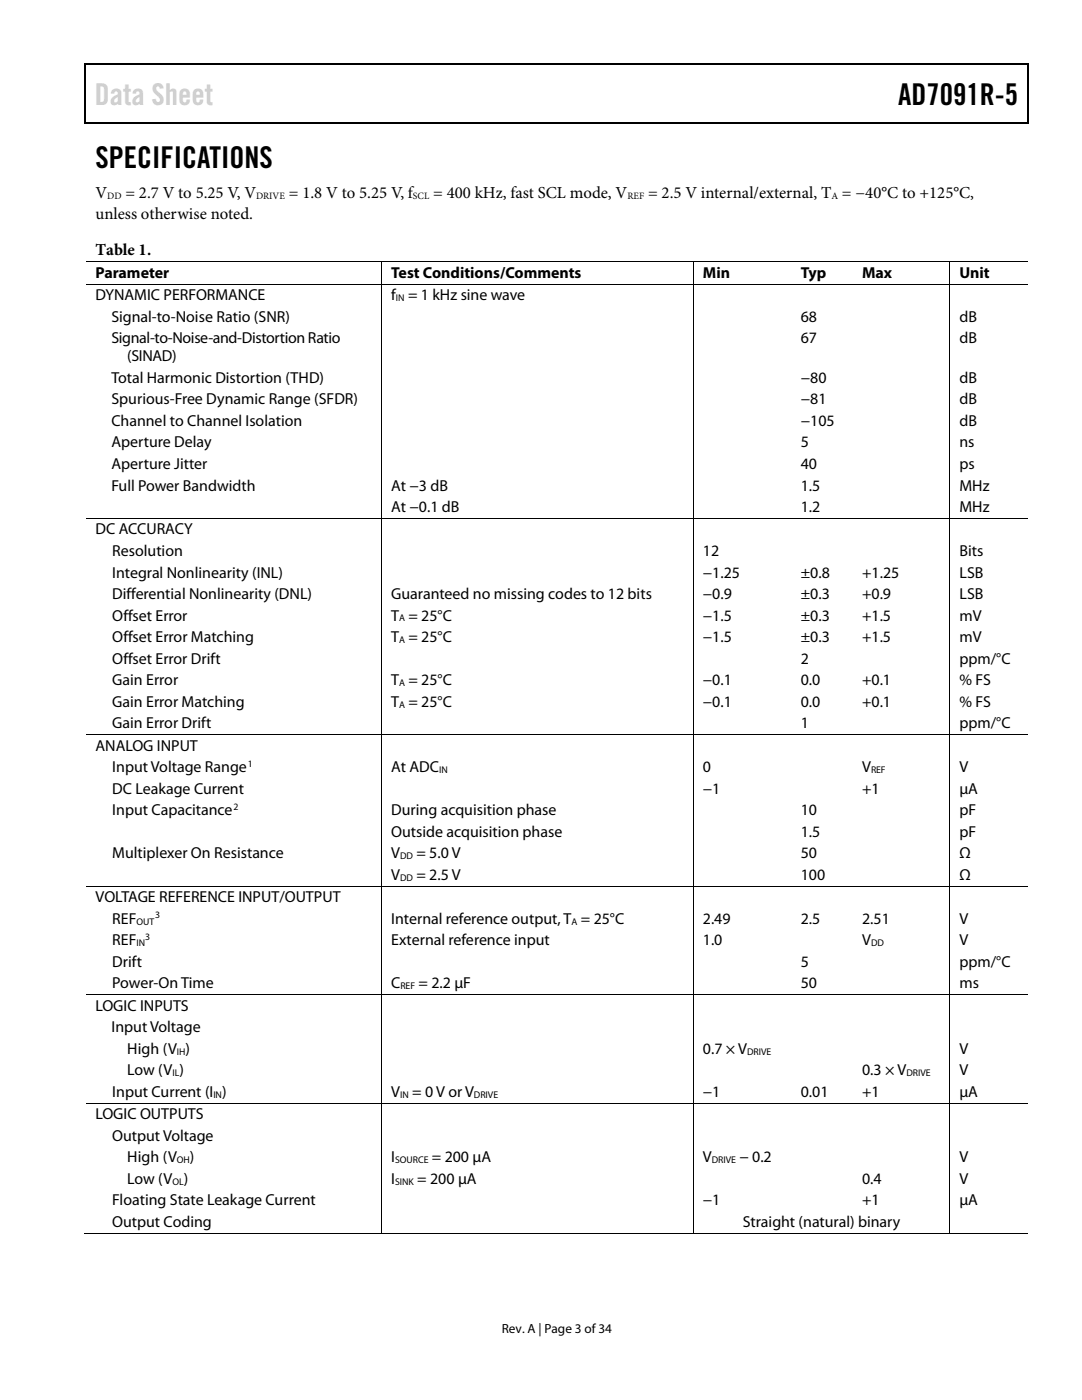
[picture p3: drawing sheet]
<svg xmlns="http://www.w3.org/2000/svg" width="216mm" height="279mm" viewBox="0 0 216 279" stroke-linecap="round" stroke-linejoin="round" font-family="sans-serif">
<defs><g id="words">
<text font-size="6" fill="#cdcdcd" x="18.9" y="21">Data Sheet</text>
<g font-size="6">
<text x="179.2" y="21">AD7091R-5</text>
<text x="19" y="33.6">SPECIFICATIONS</text>
</g>
<g font-size="3.3">
<text x="19" y="39.5">V</text>
<text x="25" y="39.5">= 2.7 V to 5.25 V, V</text>
<text x="57.6" y="39.5">= 1.8 V to 5.25 V, f</text>
<text x="86.4" y="39.5">= 400 kHz, fast SCL mode, V</text>
<text x="129.3" y="39.5">= 2.5 V internal/external, T = −40°C to +125°C,</text>
<text x="19.1" y="43.8">unless otherwise noted.</text>
<text x="19.1" y="50.9">Table 1.</text>
</g>
<g font-size="3.2">
<text x="19" y="55.5">Parameter</text>
<text x="19" y="59.9">DYNAMIC PERFORMANCE</text>
<text x="78.1" y="59.9">f</text>
<text x="78.1" y="55.5">Test Conditions/Comments</text>
<text x="81.4" y="59.9">= 1 kHz sine wave</text>
<text x="140.3" y="55.5">Min</text>
<text x="159.8" y="55.5">Typ</text>
<text x="172" y="55.5">Max</text>
<text x="191.5" y="55.5">Unit</text>
<text x="22.2" y="64.2">Signal-to-Noise Ratio (SNR)</text>
<text x="159.8" y="64.2">68</text>
<text x="191.5" y="64.2">dB</text>
<text x="22.2" y="68.5">Signal-to-Noise-and-DistortionRatio</text>
<text x="159.8" y="68.5">67</text>
<text x="191.5" y="68.5">dB</text>
<text x="22.2" y="76.4">Total Harmonic Distortion (THD)</text>
<text x="25.4" y="72.1">(SINAD)</text>
<text x="159.8" y="76.4">−80</text>
<text x="191.5" y="76.4">dB</text>
<text x="22.2" y="80.7">Spurious-Free Dynamic Range (SFDR)</text>
<text x="159.8" y="80.7">−81</text>
<text x="191.4" y="80.7">dB</text>
<text x="22.2" y="85">Channel to Channel Isolation</text>
<text x="22.2" y="89.3">Aperture Delay</text>
<text x="159.8" y="89.3">5</text>
<text x="159.8" y="85">−105</text>
<text x="191.4" y="89.3">ns</text>
<text x="191.5" y="85">dB</text>
<text x="22.2" y="93.6">Aperture Jitter</text>
<text x="159.8" y="93.6">40</text>
<text x="191.4" y="93.6">ps</text>
<text x="22.2" y="97.9">Full Power Bandwidth</text>
<text x="78.1" y="97.9">At −3 dB</text>
<text x="159.8" y="97.9">1.5</text>
<text x="191.5" y="97.9">MHz</text>
<text x="19" y="106.7">DC ACCURACY</text>
<text x="78.1" y="102.2">At −0.1 dB</text>
<text x="159.8" y="102.2">1.2</text>
<text x="191.5" y="102.2">MHz</text>
<text x="22.4" y="111">Resolution</text>
<text x="140.3" y="111">12</text>
<text x="191.5" y="111">Bits</text>
<text x="22.4" y="115.3">Integral Nonlinearity (INL)</text>
<text x="22.4" y="119.5">Differential Nonlinearity (DNL)</text>
<text x="78.1" y="119.5">Guaranteed no missing codes to 12 bits</text>
<text x="140.3" y="119.5">−0.9</text>
<text x="140.3" y="115.3">−1.25</text>
<text x="159.8" y="119.5">±0.3</text>
<text x="159.8" y="115.3">±0.8</text>
<text x="172" y="119.5">+0.9</text>
<text x="172" y="115.3">+1.25</text>
<text x="191.5" y="119.5">LSB</text>
<text x="191.5" y="115.3">LSB</text>
<text x="22.4" y="123.8">Offset Error</text>
<text x="78.1" y="123.8">T = 25°C</text>
<text x="140.2" y="123.8">−1.5</text>
<text x="159.8" y="123.8">±0.3</text>
<text x="172" y="123.8">+1.5</text>
<text x="191.4" y="123.8">mV</text>
<text x="22.4" y="128.1">Offset Error Matching</text>
<text x="78.1" y="128.1">T = 25°C</text>
<text x="140.2" y="128.1">−1.5</text>
<text x="159.8" y="128.1">±0.3</text>
<text x="172" y="128.1">+1.5</text>
<text x="191.4" y="128.1">mV</text>
<text x="22.4" y="132.4">Offset Error Drift</text>
<text x="22.4" y="136.7">Gain Error</text>
<text x="78.1" y="136.7">T = 25°C</text>
<text x="140.2" y="136.7">−0.1</text>
<text x="159.8" y="136.7">0.0</text>
<text x="159.8" y="132.4">2</text>
<text x="172" y="136.7">+0.1</text>
<text x="191.4" y="136.7">% FS</text>
<text x="191.5" y="132.4">ppm/°C</text>
<text x="22.4" y="141">Gain Error Matching</text>
<text x="78.1" y="141">T = 25°C</text>
<text x="140.2" y="141">−0.1</text>
<text x="159.8" y="141">0.0</text>
<text x="172" y="141">+0.1</text>
<text x="191.4" y="141">% FS</text>
<text x="19" y="149.8">ANALOG INPUT</text>
<text x="22.4" y="145.3">Gain Error Drift</text>
<text x="159.8" y="145.3">1</text>
<text x="191.5" y="145.3">ppm/°C</text>
<text x="22.4" y="154.1">Input Voltage Range</text>
<text x="78.1" y="154.1">At ADC</text>
<text x="140.2" y="154.1">0</text>
<text x="172" y="154.1">V</text>
<text x="191.5" y="154.1">V</text>
<text x="22.4" y="158.4">DC Leakage Current</text>
<text x="140.3" y="158.4">−1</text>
<text x="172" y="158.4">+1</text>
<text x="191.5" y="158.4">µA</text>
<text x="22.4" y="162.7">Input Capacitance</text>
<text x="78.1" y="167">Outside acquisition phase</text>
<text x="78.1" y="162.7">During acquisition phase</text>
<text x="159.8" y="162.7">10</text>
<text x="159.8" y="167">1.5</text>
<text x="191.4" y="162.7">pF</text>
<text x="191.5" y="167">pF</text>
<text x="22.4" y="171.3">Multiplexer On Resistance</text>
<text x="78.1" y="171.3">V</text>
<text x="83.1" y="171.3">= 5.0 V</text>
<text x="159.8" y="171.3">50</text>
<text x="191.4" y="171.3">Ω</text>
<text x="78.1" y="175.6">V</text>
<text x="83.1" y="175.6">= 2.5 V</text>
<text x="159.8" y="175.6">100</text>
<text x="191.4" y="175.6">Ω</text>
<text x="19" y="180.1">VOLTAGE REFERENCE INPUT/OUTPUT</text>
<text x="22.4" y="184.4">REF</text>
<text x="78.1" y="184.4">Internal reference output, T = 25°C</text>
<text x="140.3" y="184.4">2.49</text>
<text x="159.8" y="184.4">2.5</text>
<text x="172" y="184.4">2.51</text>
<text x="191.5" y="184.4">V</text>
<text x="22.4" y="188.7">REF</text>
<text x="78.1" y="188.7">External reference input</text>
<text x="140.2" y="188.7">1.0</text>
<text x="172" y="188.7">V</text>
<text x="191.5" y="188.7">V</text>
<text x="22.4" y="193">Drift</text>
<text x="22.4" y="197.3">Power-On Time</text>
<text x="78.1" y="197.3">C</text>
<text x="83.5" y="197.3">= 2.2 µF</text>
<text x="159.8" y="197.3">50</text>
<text x="159.8" y="193">5</text>
<text x="191.5" y="197.3">ms</text>
<text x="191.5" y="193">ppm/°C</text>
<text x="19" y="201.7">LOGIC INPUTS</text>
<text x="22.2" y="206">Input Voltage</text>
<text x="25.4" y="210.3">High (V )</text>
<text x="25.4" y="214.6">Low (V )</text>
<text x="140.3" y="210.3">0.7 × V</text>
<text x="172" y="214.6">0.3 × V</text>
<text x="191.5" y="210.3">V</text>
<text x="191.5" y="214.6">V</text>
<text x="22.4" y="218.9">Input Current (I )</text>
<text x="78.1" y="218.9">V</text>
<text x="82.3" y="218.9">= 0 V or V</text>
<text x="140.3" y="218.9">−1</text>
<text x="159.8" y="218.9">0.01</text>
<text x="172" y="218.9">+1</text>
<text x="191.5" y="218.9">µA</text>
<text x="19" y="223.4">LOGIC OUTPUTS</text>
<text x="22.4" y="227.7">Output Voltage</text>
<text x="25.4" y="232">High (V</text>
<text x="37.9" y="232">)</text>
<text x="78.1" y="232">I</text>
<text x="86.2" y="232">= 200 µA</text>
<text x="140.2" y="232">V</text>
<text x="147.5" y="232">− 0.2</text>
<text x="191.5" y="232">V</text>
<text x="25.4" y="236.3">Low (V</text>
<text x="36.7" y="236.3">)</text>
<text x="78.1" y="236.3">I</text>
<text x="83.3" y="236.3">= 200 µA</text>
<text x="172" y="236.3">0.4</text>
<text x="191.4" y="236.3">V</text>
<text x="22.4" y="240.6">Floating State Leakage Current</text>
<text x="22.4" y="244.9">Output Coding</text>
<text x="140.3" y="240.6">−1</text>
<text x="148.2" y="244.9">Straight (natural) binary</text>
<text x="172" y="240.6">+1</text>
<text x="191.5" y="240.6">µA</text>
</g>
<text font-size="2.6" x="100.1" y="266">Rev. A | Page 3 of 34</text>
<g font-size="1.9">
<text x="21.4" y="39.7">DD</text>
<text x="51.1" y="39.7">DRIVE</text>
<text x="82.4" y="39.7">SCL</text>
<text x="125.2" y="39.7">REF</text>
<text x="165.9" y="39.7">A</text>
<text x="79" y="60.1">IN</text>
<text x="79.7" y="124">A</text>
<text x="79.7" y="128.3">A</text>
<text x="79.7" y="136.9">A</text>
<text x="79.7" y="141.2">A</text>
<text x="49.5" y="153">1</text>
<text x="87.6" y="154.3">IN</text>
<text x="173.8" y="154.3">REF</text>
<text x="46.6" y="161.6">2</text>
<text x="79.8" y="171.4">DD</text>
<text x="79.8" y="175.7">DD</text>
<text x="27.2" y="184.5">OUT</text>
<text x="30.9" y="183.3">3</text>
<text x="114" y="184.5">A</text>
<text x="27.2" y="188.8">IN</text>
<text x="29" y="187.6">3</text>
<text x="173.8" y="188.8">DD</text>
<text x="79.9" y="197.4">REF</text>
<text x="34.4" y="214.8">IL</text>
<text x="35.3" y="210.5">IH</text>
<text x="149.1" y="210.5">DRIVE</text>
<text x="180.8" y="214.8">DRIVE</text>
<text x="42.6" y="219.1">IN</text>
<text x="79.8" y="219.1">IN</text>
<text x="94.6" y="219.1">DRIVE</text>
<text x="35.3" y="232.1">OH</text>
<text x="78.8" y="232.1">SOURCE</text>
<text x="142" y="232.1">DRIVE</text>
<text x="34.4" y="236.4">OL</text>
<text x="78.8" y="236.4">SINK</text>
</g>
</g></defs>
<g fill="#000">
<path d="M16.9 12.7h.2v1h-.2zM16.9 12.7h.2v.3h-.2zM82.5 12.7h.3v.3h-.3zM205.1 12.7h.2v1h-.2zM205.1 12.7h.2v.3h-.2zM16.9 24.4h.2v.3h-.2zM82.3 24.4h.2v.3h-.2zM205.1 24.4h.2v.3h-.2zM76.1 52.1h.1v.2h-.1zM76.1 56.6h.1v.2h-.1zM138.3 52.1h.1v.2h-.1zM138.3 56.6h.1v.2h-.1z"/>
<path d="M157.9 52.1h.2v.2h-.2zM157.9 56.6h.2v.2h-.2zM170.1 52.1h.2v.2h-.2zM170.1 56.6h.2v.2h-.2zM189.5 52.1h.1v.2h-.1zM189.5 56.6h.1v.2h-.1zM76.1 103.4h.1v.1h-.1zM138.3 103.4h.1v.1h-.1zM157.9 103.4h.2v.1h-.2zM170.1 103.4h.2v.1h-.2zM189.5 103.4h.1v.1h-.1zM76.1 146.5h.1v.2h-.1z"/>
<path d="M138.3 146.5h.1v.2h-.1zM157.9 146.5h.2v.2h-.2zM170.1 146.5h.2v.2h-.2zM189.5 146.5h.1v.2h-.1zM76.1 176.8h.1v.1h-.1zM138.3 176.8h.1v.1h-.1zM157.9 176.8h.2v.1h-.2zM170.1 176.8h.2v.1h-.2zM189.5 176.8h.1v.1h-.1zM76.1 198.4h.1v.2h-.1zM138.3 198.4h.1v.2h-.1zM157.9 198.4h.2v.2h-.2z"/>
<path d="M170.1 198.4h.2v.2h-.2zM189.5 198.4h.1v.2h-.1zM76.1 220.1h.1v.2h-.1zM138.3 220.1h.1v.2h-.1zM157.9 220.1h.2v.2h-.2zM170.1 220.1h.2v.2h-.2zM189.5 220.1h.1v.2h-.1zM76.1 246h.1v.2h-.1zM138.3 246h.1v.2h-.1zM189.5 246h.1v.2h-.1z"/>
</g>
<path d="M17 13.7v10.7M17.1 12.8h65.4M82.8 12.8h122.3M205.2 13.7v10.7M17.1 24.5h188" fill="none" stroke="#000" stroke-width=".25"/>
<g fill="none" stroke="#000" stroke-width=".2">
<path d="M17.1 52.2h59M17.1 56.7h59M76.2 52.3v4.3M76.2 56.8v46.6M76.2 52.2h62.1M76.2 56.7h62.1M138.3 52.3v4.3M138.3 56.8v46.6M138.4 52.2h19.5M138.4 56.7h19.5M158.1 52.2h12M158.1 56.7h12"/>
<path d="M170.3 52.2h19.2M170.3 56.7h19.2M189.5 52.3v4.3M189.5 56.8v46.6M189.6 52.2h15.5M189.6 56.7h15.5M17.1 103.5h59M76.2 103.5v43M76.2 103.5h62.1M138.3 103.5v43M138.4 103.5h19.5M158.1 103.5h12"/>
<path d="M170.3 103.5h19.2M189.5 103.5v43M189.6 103.5h15.5M17.1 146.6h59M76.2 146.7v30.1M76.2 146.6h62.1M138.3 146.7v30.1M138.4 146.6h19.5M158.1 146.6h12M170.3 146.6h19.2M189.5 146.7v30.1M189.6 146.6h15.5"/>
<path d="M17.1 176.8h59M76.2 176.9v21.5M76.2 176.8h62.1M138.3 176.9v21.5M138.4 176.8h19.5M158.1 176.8h12M170.3 176.8h19.2M189.5 176.9v21.5M189.6 176.8h15.5M17.1 198.5h59M76.2 198.6v21.5M76.2 198.5h62.1"/>
<path d="M138.3 198.6v21.5M138.4 198.5h19.5M158.1 198.5h12M170.3 198.5h19.2M189.5 198.6v21.5M189.6 198.5h15.5M17.1 220.2h59M76.2 220.3v25.7M76.2 220.2h62.1M138.3 220.3v25.7M138.4 220.2h19.5M158.1 220.2h12"/>
<path d="M170.3 220.2h19.2M189.5 220.3v25.7M189.6 220.2h15.5M16.9 246.1h59.2M76.2 246.1h62.1M138.4 246.1h51.1M189.6 246.1h15.5"/>
</g>
<use href="#words"/>
</svg>
